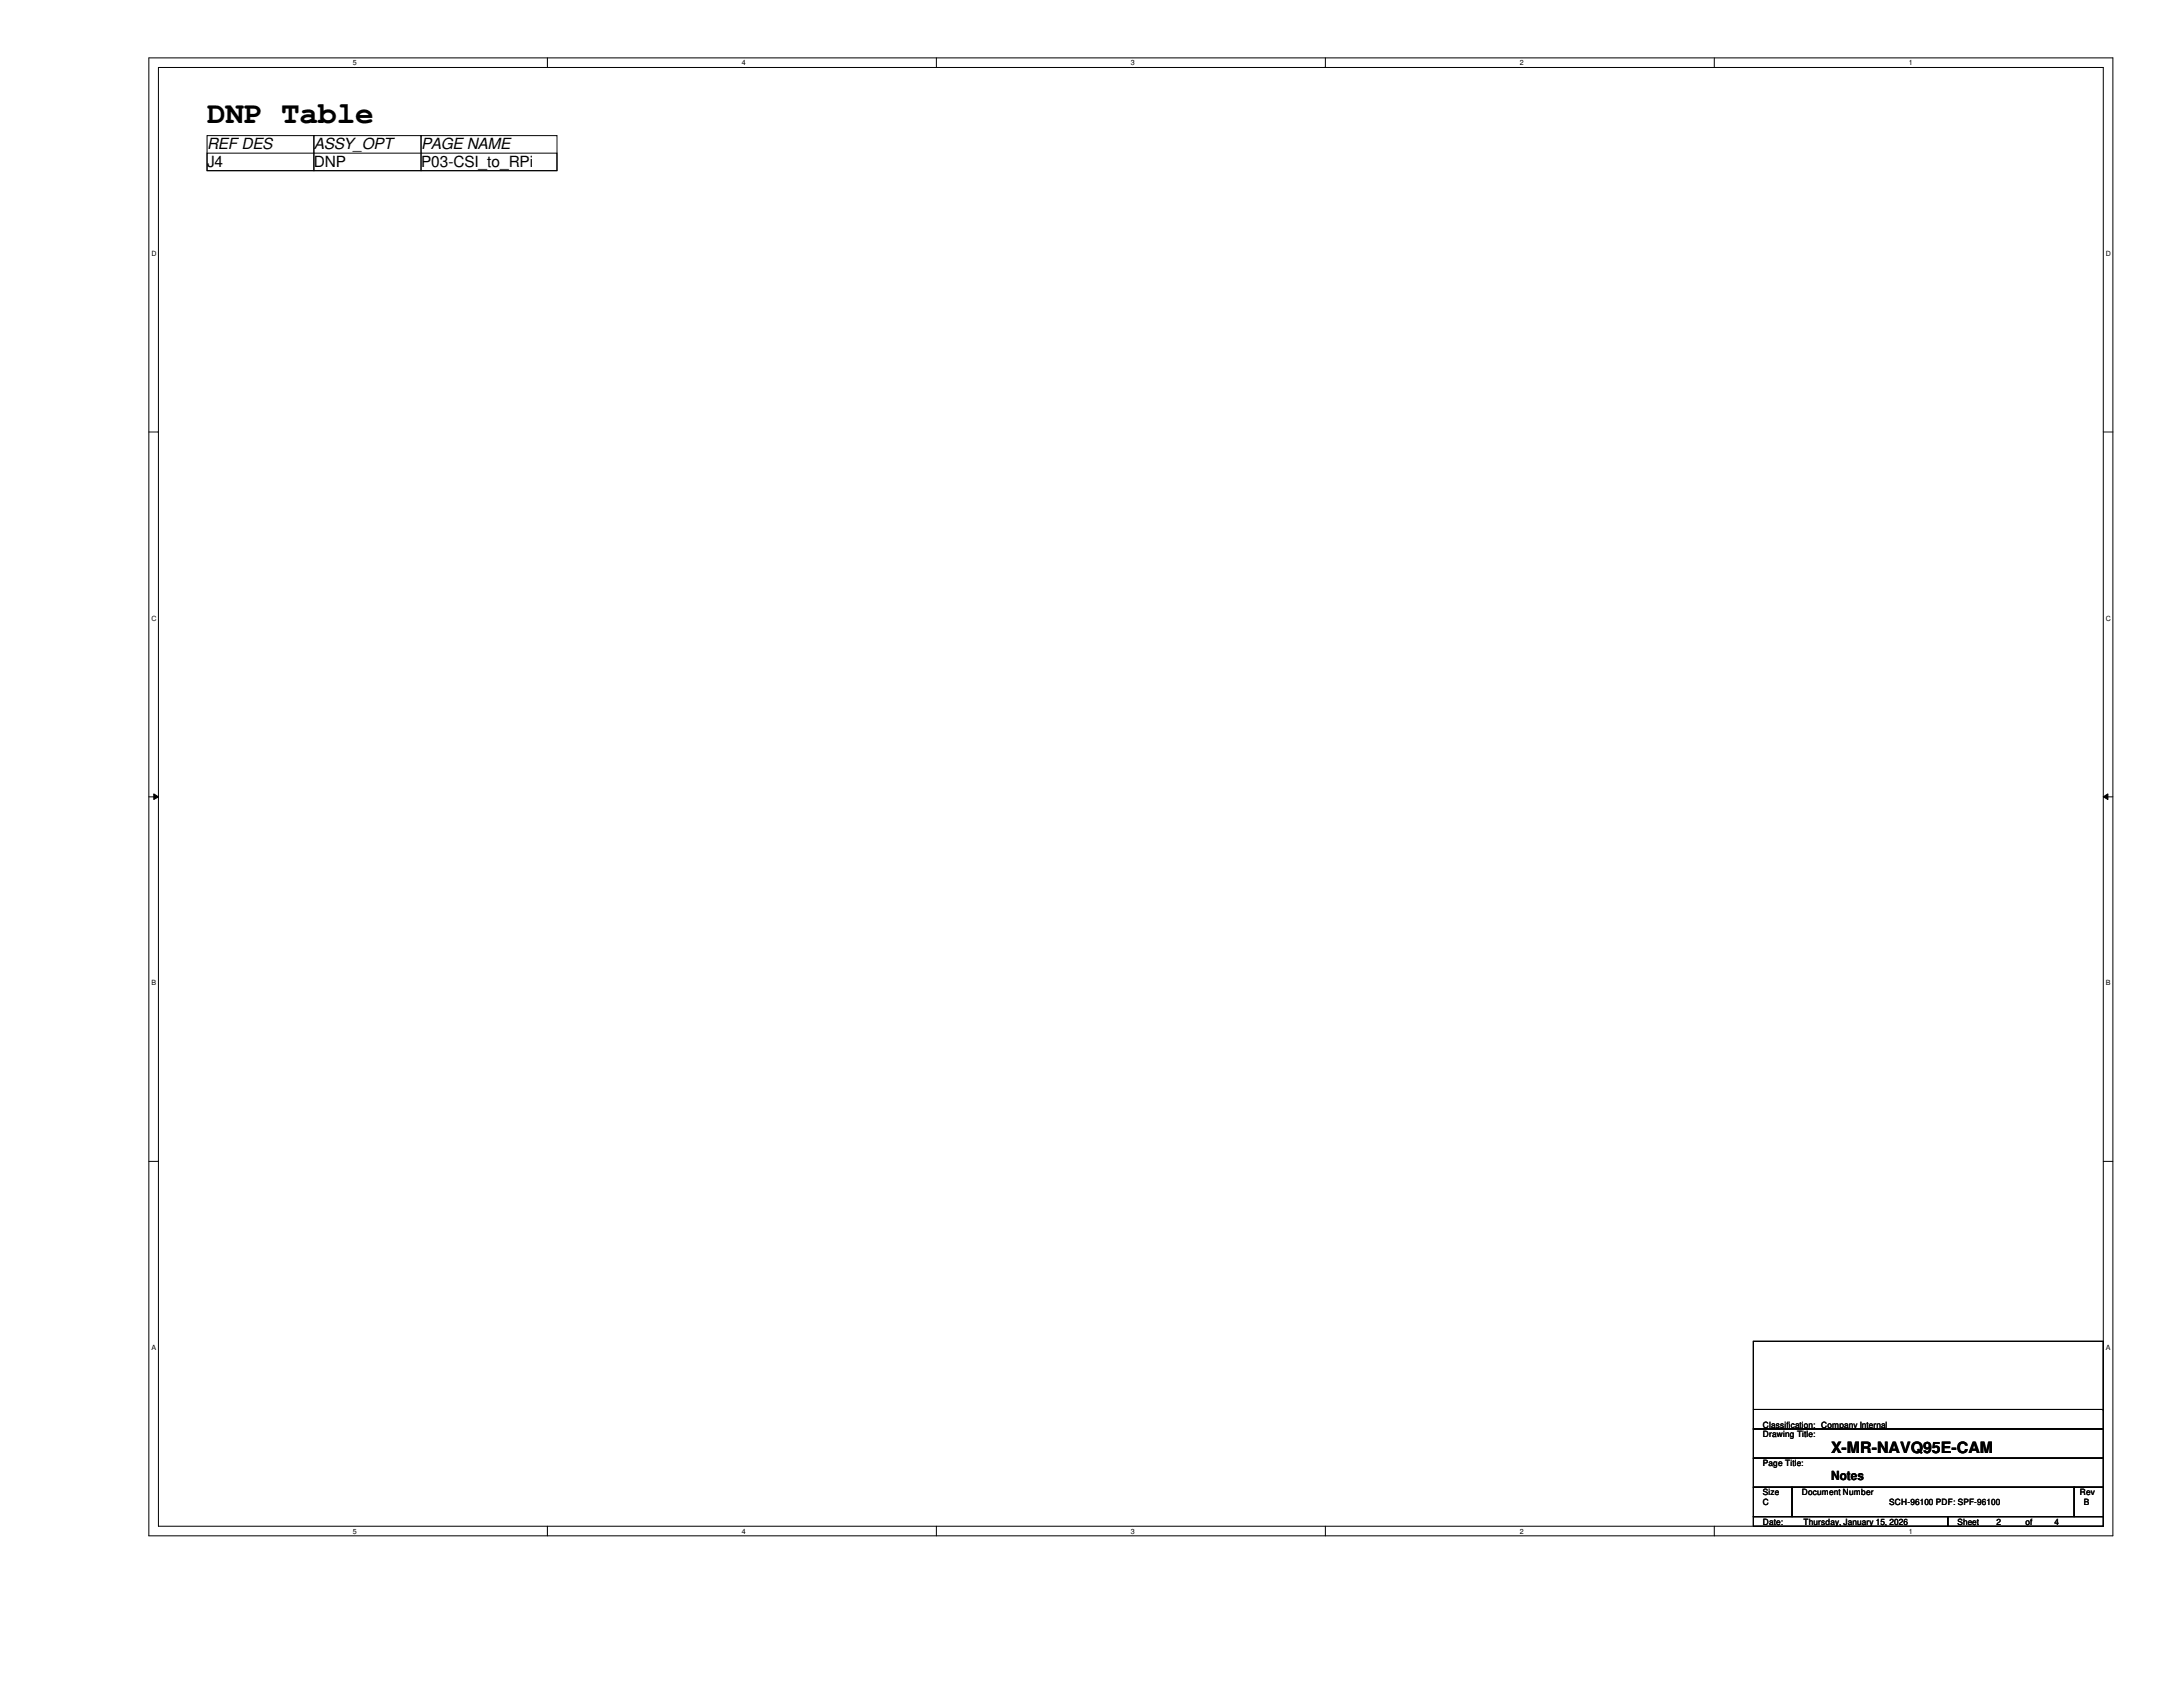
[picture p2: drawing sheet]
<svg xmlns="http://www.w3.org/2000/svg" width="279mm" height="216mm" viewBox="0 0 279 216" stroke-linecap="round" stroke-linejoin="round" font-family="sans-serif">
<defs><g id="words">
<text font-size="4" x="26.5" y="15.7">DNP Table</text>
<g font-size="2">
<text x="26.5" y="19.1">REF DES</text>
<text x="26.5" y="21.4">J4</text>
<text x="40.2" y="19.1">ASSY_OPT</text>
<text x="40.2" y="21.4">DNP</text>
<text x="53.9" y="19.1">PAGE NAME</text>
<text x="53.9" y="21.4">P03-CSI_to_RPi</text>
<text x="234.4" y="186">X-MR-NAVQ95E-CAM</text>
</g>
<text font-size="1.6" x="234.4" y="189.4">Notes</text>
<g font-size="1.1">
<text x="225.6" y="183.9">Drawing Title:</text>
<text x="225.6" y="182.7">Classification: Company Internal</text>
<text x="225.6" y="187.7">Page Title:</text>
<text x="225.6" y="191.4">Size</text>
<text x="230.6" y="191.4">Document Number</text>
<text x="266.2" y="191.4">Rev</text>
<text x="225.6" y="195.2">Date:</text>
<text x="225.6" y="192.7">C</text>
<text x="230.8" y="195.2">Thursday, January 15, 2026</text>
<text x="241.8" y="192.7">SCH-96100 PDF: SPF-96100</text>
<text x="250.5" y="195.2">Sheet</text>
<text x="255.5" y="195.2">2</text>
<text x="259.2" y="195.2">of</text>
<text x="263" y="195.2">4</text>
<text x="266.7" y="192.7">B</text>
</g>
<g font-size=".9">
<text x="45.2" y="8.3">5</text>
<text x="95" y="8.3">4</text>
<text x="144.7" y="8.3">3</text>
<text x="194.5" y="8.3">2</text>
<text x="244.3" y="8.3">1</text>
<text x="19.4" y="32.8">D</text>
<text x="269.5" y="32.8">D</text>
<text x="19.4" y="79.4">C</text>
<text x="269.5" y="79.4">C</text>
<text x="19.4" y="126.1">B</text>
<text x="269.5" y="126.1">B</text>
<text x="19.4" y="172.8">A</text>
<text x="269.5" y="172.8">A</text>
<text x="45.2" y="196.3">5</text>
<text x="95" y="196.3">4</text>
<text x="144.7" y="196.3">3</text>
<text x="194.5" y="196.3">2</text>
<text x="244.3" y="196.3">1</text>
</g>
</g></defs>
<path d="M19.1 7.4h251.3v189.2h-251.3zM20.3 8.6h248.9v186.7h-248.9z" fill="none" stroke="#000" stroke-width=".13"/>
<g fill="#fff">
<path d="M45.2 7.5h.5v1.1h-.5z"/>
<path d="M45.2 195.5h.5v1h-.5z"/>
</g>
<path d="M70.1 7.4v1.2M70.1 195.3v1.3" fill="none" stroke="#000" stroke-width=".13"/>
<g fill="#fff">
<path d="M95 7.5h.5v1.1h-.5z"/>
<path d="M95 195.5h.5v1h-.5z"/>
</g>
<path d="M119.8 7.4v1.2M119.8 195.3v1.3" fill="none" stroke="#000" stroke-width=".13"/>
<g fill="#fff">
<path d="M144.7 7.5h.5v1.1h-.5z"/>
<path d="M144.7 195.5h.5v1h-.5z"/>
</g>
<path d="M169.6 7.4v1.2M169.6 195.3v1.3" fill="none" stroke="#000" stroke-width=".13"/>
<g fill="#fff">
<path d="M194.5 7.5h.5v1.1h-.5z"/>
<path d="M194.5 195.5h.5v1h-.5z"/>
</g>
<path d="M219.4 7.4v1.2M219.4 195.3v1.3" fill="none" stroke="#000" stroke-width=".13"/>
<g fill="#fff">
<path d="M244.3 7.5h.5v1.1h-.5z"/>
<path d="M244.3 195.5h.5v1h-.5z"/>
<path d="M19.4 32h.6v1h-.6z"/>
<path d="M269.5 32h.7v1h-.7z"/>
<path d="M19.4 78.6h.6v1h-.6z"/>
<path d="M269.5 78.6h.7v1h-.7z"/>
</g>
<path d="M19.1 55.3h1.2M269.2 55.3h1.2" fill="none" stroke="#000" stroke-width=".13"/>
<g fill="#fff">
<path d="M19.4 125.3h.6v1h-.6z"/>
<path d="M269.5 125.3h.6v1h-.6z"/>
</g>
<path d="M19.1 102h1.2M19.7 101.6l.6 .4-.6 .3zM269.2 102l.6-.4v.7zM269.2 102h1.2" fill="none" stroke="#000" stroke-width=".13"/>
<path d="M19.7 101.6l.6 .4-.6 .3zM269.2 102l.6-.4v.7z" fill="#000"/>
<g fill="#fff">
<path d="M19.4 172h.5v1h-.5z"/>
<path d="M269.5 172h.6v1h-.6z"/>
</g>
<g fill="none" stroke="#000" stroke-width=".13">
<path d="M26.5 19.6h44.8v2.2h-44.8zM26.5 17.4h13.7v4.4h-13.7zM40.2 17.4h13.7v4.4h-13.7zM53.9 17.4h17.4v4.4h-17.4zM19.1 148.6h1.2M269.2 148.6h1.2M224.4 171.7h44.8v11.2h-44.8zM224.4 182.9h44.8v3.7h-44.8zM224.4 186.6h44.8v3.7h-44.8zM224.4 190.3h5v3.8h-5zM224.4 194.1h24.9v1.2h-24.9zM224.4 180.4h44.8"/>
<path d="M229.4 190.3h36.1v3.8h-36.1zM249.3 194.1h19.9v1.2h-19.9zM265.5 190.3h3.7v3.8h-3.7zM269.2 180.4h.1"/>
</g>
<use href="#words"/>
</svg>
